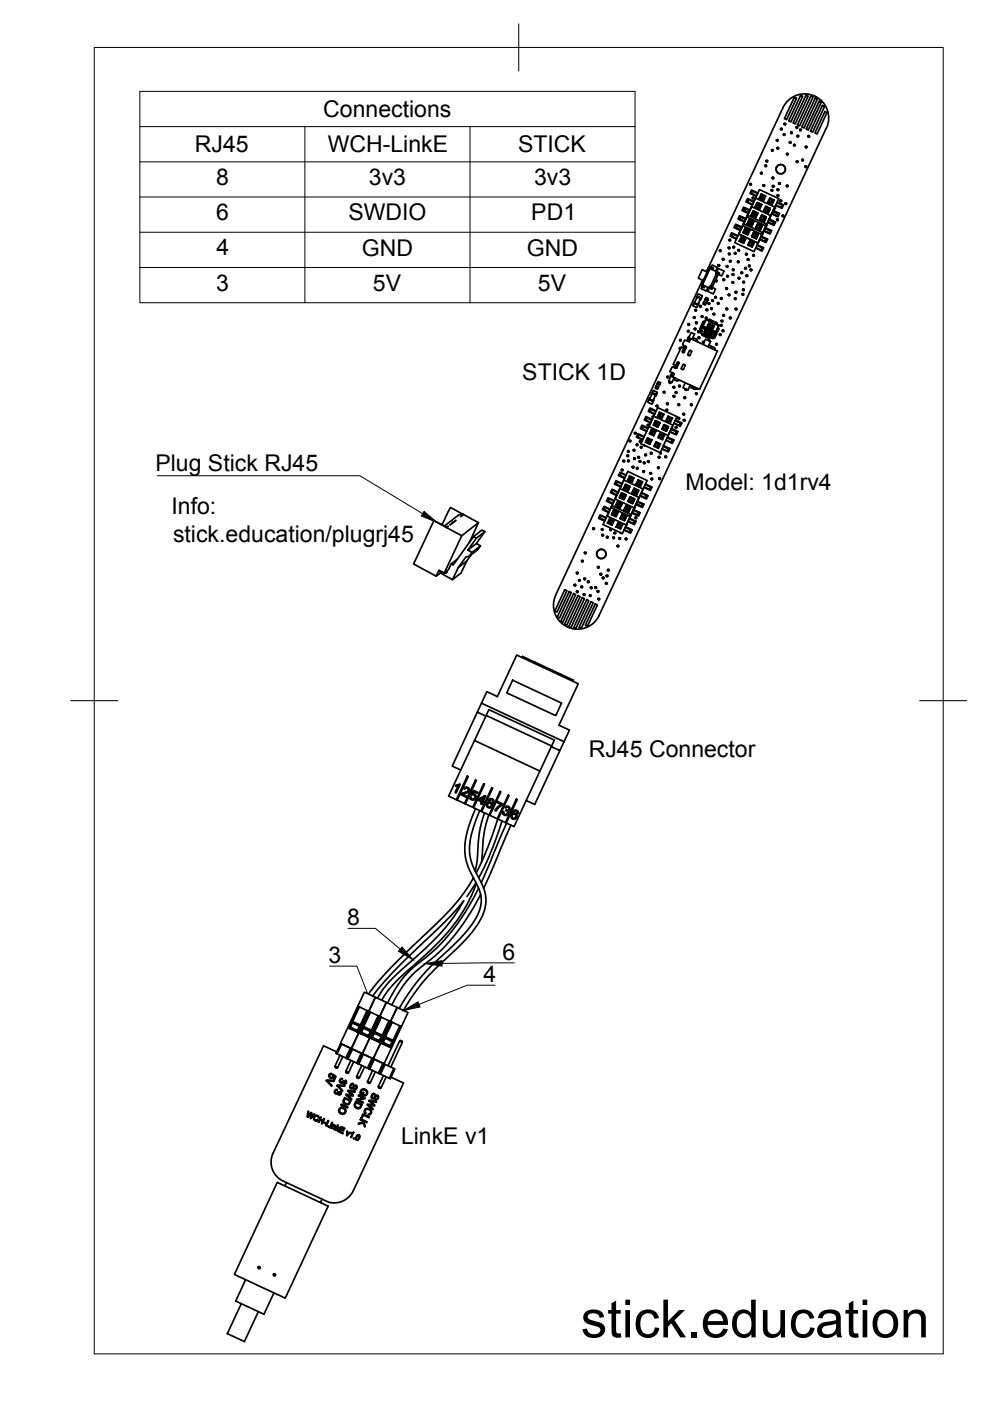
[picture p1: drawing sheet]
<svg xmlns="http://www.w3.org/2000/svg" width="210mm" height="297mm" viewBox="0 0 210 297" stroke-linecap="round" stroke-linejoin="round" font-family="sans-serif">
<defs><g id="words">
<text font-size="11.2" x="123.1" y="283.6">stick.education</text>
<g font-size="4.9">
<text x="68.5" y="24.9">Connections</text>
<text x="41.3" y="32.3">RJ45</text>
<text x="69.5" y="32.3">WCH-LinkE</text>
<text x="109.8" y="32.3">STICK</text>
<text x="45.8" y="39.2">8</text>
<text x="78.2" y="39.2">3v3</text>
<text x="113.2" y="39.2">3v3</text>
<text x="45.8" y="46.7">6</text>
<text x="73.9" y="46.7">SWDIO</text>
<text x="112.6" y="46.7">PD1</text>
<text x="45.9" y="54.2">4</text>
<text x="76.7" y="54.2">GND</text>
<text x="111.7" y="54.2">GND</text>
<text x="45.8" y="61.6">3</text>
<text x="79.1" y="61.6">5V</text>
<text x="114.1" y="61.6">5V</text>
<text x="110.7" y="80.6">STICK 1D</text>
<text x="33" y="99.8">Plug Stick RJ45</text>
<text x="145.4" y="104">Model: 1d1rv4</text>
<text x="36.4" y="109">Info:</text>
<text x="36.7" y="114.8">stick.education/plugrj45</text>
<text x="124.8" y="160.6">RJ45 Connector</text>
<text x="73.6" y="196.1">8</text>
<text x="106.6" y="203.4">6</text>
<text x="69.7" y="204.1">3</text>
<text x="102.5" y="208.2">4</text>
<text x="85" y="242.5">LinkE v1</text>
</g>
</g></defs>
<!-- layer: Visible -->
<g fill="none" stroke="#000" stroke-width=".36">
<path d="M168.4 20.6l.5 .2-2.1 4.6-.5-.2zM169.8 20.2l.4 .2-2.5 5.5-.5-.3zM170.9 20.2l.4 .2-2.7 5.9-.5-.2zM171.9 20.3l.5 .2-2.9 6.2-.4-.2zM172.9 20.8l.4 .2-2.8 6.1-.5-.2zM173.7 21.5l.4 .2-2.7 5.9-.5-.2zM174.4 22.4l.4 .2-2.5 5.4-.5-.2zM174.9 23.7l.4 .2-2.1 4.5-.4-.2zM175.2 27.1l-48.2 103.4M175.2 27.1a5.1 5.1 0 0 0-2.4-6.7 5.1 5.1 0 0 0-6.8 2.4l-15.8 34M148.9 59.4l-.1 .4M149 59.8h-.2l-.2 .4 .1 .1v.2"/>
<path d="M149 57.2l1 .5M149 57.2l-.9 1.7 1 .6M150 57.2l.1 .1M150 57.2l-.2 .4M150.2 57.2h.2l-1.3 2.9-.2-.1zM150.3 56.9l.3-.3 .7 .3-.1 .2-.6-.3-.1 .1M150.3 56.9h.2l-.1 .3 .1-.3M150.3 56.9l-1.6 3.4 .2 .1M150.4 56.9l-.2-.1-.2 .4M150.5 56.9l1.4 .7-.1 .4h.1l-.1 .3 .2 .1M150.7 56.8l-.1 .2M150.8 56.6l.2-.4 1.1 .5-.4 .8"/>
<path d="M151.8 58.3l.4 .1-1.1 2.3-.4-.2zM151.9 57.6l.2 .1-.2 .3M152 57.6l.3-.7 1.2 .6-.5 1-.6-.3M152.1 57.7l.5 .2-.2 .4-.6-.3M155.1 50l1.1 .6M155.1 49.8l.2-.2 1.1 .5M155.1 49.8v.2M156 48.2l1 .6M156 48l.2-.2 1 .5M156 48v.2M156.5 50l-1.4-.7-.3 .8 1.3 .6M156.6 49.6l4.1 1.9"/>
<path d="M156.8 46.4l1.1 .6M156.8 46.2h.1M156.8 46.2v.2M156.8 46.1l.2-.1 1.1 .5M157 51l-.3 .1M157.2 50.2l.9 .4-.4 1-1-.5zM157.2 50.2l.1 .3M157.3 50.4l-.3 .7 .6 .2 .2-.6M157.3 50.4l.5 .3M157.3 48.2l-1.3-.7-.4 .7 1.4 .7M157.5 50.6l-.3 .6M157.6 51.3l.1 .3"/>
<path d="M157.6 44.6l1.1 .6M157.6 44.4l.3-.2 1 .5M157.7 44.4v.2M158 48.4l.1 .2 .6 .3-.3 .6 .1 .2M158 48.4l1 .4-.5 1-.9-.5zM158 48.4l1 .4-.5 .9-.9-.4zM158.1 48.6l.6 .3-.3 .6-.6-.3zM158.1 50.6l-.3 .1M158.2 46.3l-1.4-.6-.3 .7 1.3 .7M158.3 46l4.1 1.9 2.7-5.8-4.1-1.9-5.2 11.2 4.1 1.9 1.8-4-4.1-1.9M158.4 48.8l-.3 .5M158.5 45.6l4.1 1.9"/>
<path d="M158.5 42.6v.2l1.1 .5M158.7 42.4l1.1 .4M158.7 42.4l-.2 .2M158.8 51.9l-.2 .1M158.9 46.6l.9 .4-.4 .9-1-.4zM158.9 46.6l.9 .4-.4 1-1-.5zM158.9 46.6l.1 .2M159 46.8l.6 .3-.3 .6-.6-.3M159 46.8l.5 .3-.2 .6 .1 .2M159 46.8l-.3 .6M159 51l.9 .5-.4 .9-.9-.4zM159 51l.1 .3"/>
<path d="M159 44.5l-1.4-.6-.3 .7 1.4 .7M159.1 51.3l.6 .2-.3 .7M159.1 51.3l-.3 .6 .6 .3M159.2 47l-.3 .5M159.3 43.8l4.1 1.9-2.7 5.8M159.4 40.8l-.1 .2 1.1 .5M159.4 52.1l.1 .3M159.4 51.4l-.2 .6M159.5 40.6l1.1 .4M159.5 40.6l-.2 .2M159.7 50l.5 .3 .3-.6-.6-.2-.2 .6M159.7 44.8l.1 .2 .6 .3-.3 .6"/>
<path d="M159.7 44.8l1 .4-.5 1-.9-.5zM159.7 44.7l1 .5-.5 .9-.9-.4zM159.8 45l.6 .3-.3 .6-.6-.3zM159.8 49.2l1 .4-.5 1-.9-.4zM159.8 49.2l1 .5-.5 .9-.9-.4zM159.8 49.2l.1 .3M159.9 42.7l-1.4-.6-.3 .7 1.3 .6M159.9 51.5h-.2M160.1 45.1l-.3 .6M160.1 45.9l.1 .2M160.2 42l4.1 1.9M160.3 50.3v.3"/>
<path d="M160.3 52.5l1 .5 .2-.2M160.3 49.6l-.3 .6M160.5 52l1 .6M160.5 48.2l.6 .3M160.5 51.9l1.4 .6-.3 .7-1.4-.6M160.5 43l.2 .2-.3 .6-.3 .1M160.6 42.9l.9 .5-.4 .9-1-.4zM160.7 47.4l.9 .4-.4 1-1-.5zM160.7 47.4l.9 .5-.4 .9-1-.4zM160.7 47.4l.1 .3M160.7 40.9l-1.4-.6-.3 .7 1.4 .6M160.7 51.5h.1"/>
<path d="M160.9 43.3l-.3 .6M161.1 50.7l1 .5 .2-.2M161.1 48.5l.1 .3M161.1 47.8l-.3 .6M161.2 42h-.2M161.3 50.2l1.1 .5-.1 .3M161.4 47.9l-.3 .6M161.4 47.9l-.6-.2-.3 .6M161.4 50.1l1.4 .6-.4 .7-1.3-.6M161.4 41.1l.9 .5-.4 .9-.9-.5zM161.4 41.1l.1 .3M161.5 43.4l-.3 .1-.2 .6-.6-.3 .3-.6 .5 .3-.2 .5 .1 .3"/>
<path d="M161.5 41.4l-.3 .6M161.5 41.4l.6 .2M161.5 45.6l1 .4-.5 1-.9-.5zM161.5 45.6l1 .4-.5 1-.9-.4zM161.5 45.6l.1 .3M161.5 52.5v.2M161.6 45.9l-.3 .5 .6 .3M161.6 45.9l.6 .3M161.8 41.5l-.3 .6M161.8 42.2l.1 .3M161.9 46.7l.1 .3M162 46l-.3 .6"/>
<path d="M162.1 41.6l-.3 .7-.6-.3M162.2 48.4l1 .5v.3l-.2 .2-1.1-.5M162.2 44.6l.6 .3M162.2 46.1l-.3 .6M162.2 44.6l-.3 .1M162.2 48.2l1.4 .7-.3 .7-1.4-.6M162.3 41.6h-.2M162.4 43.8l.9 .4-.4 1-1-.5zM162.4 43.8l.1 .2M162.5 44l-.3 .6M162.5 44l.5 .3M162.8 44.9l.1 .3"/>
<path d="M162.8 47.1l1.1 .4M162.8 44.2l-.3 .6M163 46.6l1 .5v.3l-.1 .1M163 42.8l.6 .3M163 44.3l-.2 .6M163 42.8l-.2 .1M163.1 46.4l1.3 .7-.3 .7-1.3-.6M163.2 42l1 .4-.5 .9-.9-.4zM163.2 42l.1 .2M163.3 42.2l-.3 .6M163.3 44.2l-.3 .1M163.3 42.2l.6 .3"/>
<path d="M163.6 43.1l.1 .2M163.6 45.3l1.1 .4M163.7 42.4l-.3 .6M163.9 44.8l1 .5v.2M163.9 42.5l-.3 .6M163.9 44.6l1.4 .7-.3 .7-1.4-.7M164.2 42.4l-.3 .1M164.3 43.9l.1 .2-.3 .1M164.3 43.9l-2.8 5.8-4-1.9M164.3 43.9l.1 .3h-.3M164.5 43.4l1 .5 .2-.1M164.7 43l1.1 .5"/>
<path d="M164.8 42.8l1.3 .6-.3 .8-1.4-.7M164.9 45.6l-.2 .1M164.9 45.5v.1M165.8 43.5v.2M142.2 79.7l.1 .1M142.8 77.2v.1M142.8 79.7l-.4-.2-.6 1.3 .7 .3 .5-1M142.8 79.2l-.6 .2v.5M142.8 77.3l.5 .1M143 77.9l.4 .1M143.3 77.5l.3-.6 .3-.1 .1 .2-.5 1-.3 .1-.6-.3-.6 1 1 .5-.3 .6-.3-.2 .3 .1M143.3 77.4l.2 .1"/>
<path d="M143.4 77.6l-.3-.1-.2 .4M143.4 77.3l.1 .1M143.6 76.8l.4 .1M143.8 77l-.5 .9M143.9 77.1h-.2l-.4 .7 .2 .2M144.3 73.8h-.2l.2 .2M144.4 73.8h-.4l.2 .2M144.5 73.6l.5 .2-.3 .8 .2 .2 .2-.1M144.6 73.6l-1.8 3.6M144.7 74.5l.3 .2M144.8 74.7v.1M144.9 74l.1 .1"/>
<path d="M144.9 74.4h.1M144.9 73.9l.2 .1M145 77.3l-.5 .8 .2 .3 .2-.1 .3-.8-.2-.2M145 73.3l-.2 .4 .4 .1M145.1 73.3l.4 .3M145.4 73.6l-.5 1M145.4 73.4l.1 .3-.3-.1-.3 .8M145.5 73.7l-.4 1-.2-.3M145.8 75.1l.1 .2M145.9 75.3l.2 .1M146 71.6l.6-1.1 .7 .3-.6 1.2M146.1 71.7l-.2 .2 .4 .2"/>
<path d="M146.1 72.5l-.9-.4-.4 1 .6 .4M146.1 71.4a.57 .57 0 0 0-.3 .5 .57 .57 0 0 0 .3 .5M146.4 71.8l-.3 .7M146.4 71.8l-.3-.1 .3 .2M146.4 71.8l5.7 2.7-.4 .8-3.4 7.3-5.6-2.7M146.6 74.4l-.4-.1-.4 .8M146.6 74.4l-.3 .9-.2 .1M146.8 71.9l.3 .2M146.9 71.6l.7 .3M147.2 64.4h.2M147.3 64l-.1 .3M147.4 63.9l-.5 .8 .1 .2 .8 .3 .3-.8"/>
<path d="M147.4 64.4l.2-.1 .3 .4M147.6 71.9l.3 .6M147.9 62.9l-.6 1.1M147.9 62.9l-.1 .2M147.9 62.9h.2M148 64.4l-.1 .2M148.1 64.4h-.1M148.1 63l.1 .2h.4l-.1 .3M148.1 64.3l.1 .1M148.1 62.4l.7 .3M148.2 62.4h-.2l-.3 .8M148.4 70.4l2.8 1.4"/>
<path d="M148.5 63.4v.1M148.5 63.5l-.6 1.1M148.5 63.2l-.1 .2M148.6 70.2l-.2 .2 2.7 1.3 1.3-2.7-2.7-1.2-1.2 2.4M148.6 60.2l-30.8 66M148.7 60.4l.1 .3M148.7 69.7l-.3-.1v.1l.2 .2 .1-.2M148.8 62.6l.1 .2M148.8 68.9l.2 .1-.1 .2-.2-.1M148.9 68.9l-.1 .2M148.9 60.8l-.2 .4 1.1 .5 .3-.8M148.9 62.9l-.5 .7"/>
<path d="M148.9 69.3l-.3-.1-.1 .2 .3 .1 .1-.2M148.9 68.7v-.2l.3 .1-.1 .2-.2-.1M148.9 60.4l1.4 .7 .2-.4h.1l.1-.2 .3 .1M148.9 60.4v.1l.5 .3-.1 .2-.5-.3M149 60.4l-.1 .2M149.1 69.3a.2 .2 0 0 1 .3 0 .2 .2 0 0 1-.1 .3h-.1a.2 .2 0 0 1-.2 0 .2 .2 0 0 1 .1-.3zM149.1 73l.5-1.1 1.1 .5-.6 1.1M149.1 60.1l-.2 .3M149.1 70.9l-.1 .2h-.2l.1-.4 .2 .2M149.2 69.3l-.1 .3zM149.2 68.1l.2 .1M149.2 68.1l-.1 .3"/>
<path d="M149.2 64.1l.4 .1v.2l-.4-.2zM149.3 70.9l.2 .1-.2 .3-.1-.2zM149.3 64l-.3 .5 .5 .2 .2-.5M149.3 72.6l-.1-.2-.2 .1v.2h.3M149.3 64.1l.4 .2M149.4 68.2l-.1 .3-.2-.1M149.4 70.2a.2 .2 0 0 1 .3 .1 .2 .2 0 0 1-.2 .3 .16 .16 0 0 1-.2 0 .16 .16 0 0 1 .1-.3zM149.4 69.4a.18 .18 0 0 1 .3 .1 .18 .18 0 0 1-.1 .3 .18 .18 0 0 1-.3-.2zM149.5 63.5l.2-.4 .5 .2-.3 .5M149.5 63.5v.1M149.5 63.5l.5 .2M149.5 63.5l-.3 .6"/>
<path d="M149.5 69.5h.1l-.1 .3zM149.5 63.4v.1M149.5 63.5h.1M149.6 63.3l.5 .2-.1 .2-.4-.2zM149.6 71.1l.3 .1-.2 .2h-.2zM149.6 64.2l.1 .1M149.6 67.7l-1.3 2.8M149.7 67.8l2.8 1.2h-.1M149.8 70.4l.1-.1a.2 .2 0 0 1 .1 .3 .2 .2 0 0 1-.2 .1l.1 .1-.3-.1 .3-.2zM149.8 69.6h.3l-.1 .3a.17 .17 0 0 1-.2 .1 .17 .17 0 0 1-.1-.2l.2 .1-.1-.1 .2-.2zM149.9 63.7l-.2 .6M150 71.3l.2 .1-.1 .2h-.2z"/>
<path d="M150.1 70.6h.3l.1 .1-.2-.1-.2 .1 .2 .3-.2-.1zM150.2 72.2l.2-.1 .1 .2M150.2 69.6l.3 .2h-.2l.1 .2-.2-.1-.1 .2h-.1zM150.2 67.9l.3-.2-.1 .3M150.2 67.9l.2 .1-.2-.1M150.3 61.1h.2l.1-.4 .5 .3-.1 .3-.5-.2M150.3 73.2l1.1 .5M150.3 71.4l.3 .1-.2 .3-.1-.1zM150.4 70.1l.4-.2-.2 .5zM150.5 69.2l.3 .4 .1-.3 .3 .1-.2 .4h.1l.4-.8h-.1l-.2 .3-.3-.1 .2-.4h-.5v-.2l-.2 .6v-.3l-.3 .2 .2-.6-.4 .8 .4-.3v.4l.2-.1M150.5 73.7h.2l.2 .2M150.5 70.1l.2-.1z"/>
<path d="M150.6 68.1l.2-.3v.4M150.6 68.1l.2 .1-.2-.1M150.6 70.7l.2 .1-.2 .3-.2-.1h.2zM150.7 69l.3-.1-.3 .6-.1-.3zM150.9 70.8a.21 .21 0 0 1 .2 .3 .21 .21 0 0 1-.4 0h.3l-.2-.1zM150.9 68.3l.3-.3v.4M150.9 68.3l.3 .1-.3-.1M150.9 70v.4h.1l.2-.3v.3a.2 .2 0 0 1-.3 .1 .2 .2 0 0 1-.1-.3zM151.1 61l.6 .3-.5 1-1.1-.5 .3-.7M151.3 68.4l.2-.2v.3M151.3 68.4l.2 .1-.2-.1M151.3 70.3l.2-.1 .1 .2h-.2l.2 .1-.2 .2-.2-.1z"/>
<path d="M151.3 71.4l.2 .2h-.3M151.4 73.6l.3 .6M151.5 71l.3 .2h-.4M151.5 71l-.1 .2 .1-.2M151.6 70.9l.2 .1M151.7 68.6l.2-.2v.3M151.7 68.6l.2 .1-.2-.1M151.7 70.6l.2 .2-.1 .1M151.7 70.6l-.1 .3 .1-.3M151.7 70.5l.3 .1M151.8 70.3l.3 .1-.1 .2M151.8 70.3l-.1 .2 .1-.2"/>
<path d="M152 69.9l.3 .2h-.4M152 69.9l-.1 .2 .1-.2M152.1 69.8l.2 .1M152.2 69.5l.2 .2-.1 .2M152.2 69.5l-.1 .3 .1-.3M152.5 69l-1.4 2.7M135.2 92.7l1.1 .5M135.3 92.4v.2M135.3 92.4l.2-.2 1 .5M136.1 90.9l1 .5M136.1 90.6v.2M136.1 90.6l.2-.2 1.1 .5"/>
<path d="M136.6 92.6l-1.3-.7-.4 .8 1.3 .6M136.6 94.4l.1 .2 .2-.1M136.6 94.4l.3 .1M136.9 89l1.1 .6M137 88.8l-.1 .2M137 88.8l.2-.2 1 .5M137.1 93.7l.6 .2M137.1 93.7l-.3 .1M137.3 92.8l.9 .5-.4 .9-1-.4zM137.3 92.8l.1 .3M137.4 93.1l-.3 .6M137.4 93.1l.6 .3"/>
<path d="M137.4 90.7l-1.3-.6-.3 .8 1.3 .6M137.6 93.2l-.2 .6M137.7 84.5l-.3 .6v.2M137.7 93.9l.1 .3M137.7 84.8l.1 .1M137.8 87.2l1 .6M137.8 84.5l-.1 .3M137.8 87v.2M137.8 87h.1M137.8 87l.2-.2 1 .5M137.8 84.4l-.1 .1M137.9 84.9l.2-.1 .1 .2"/>
<path d="M137.9 91.9l.6 .2M137.9 91.9l-.2 .1M138.1 91l1 .4-.5 1-.9-.4zM138.1 91l.1 .3M138.2 85.1h.1M138.2 93.3l-.2 .1-.3 .5M138.2 91.3l-.3 .6M138.2 91.3l.6 .2M138.3 83.6v-.3l-.5 1.2M138.3 88.9l-1.4-.6-.3 .7 1.3 .7M138.3 83.6h-.1M138.4 83.3l.1 .1"/>
<path d="M138.4 82.9l-.2 .8M138.4 84.9l-.1 .2M138.5 91.4l-.3 .6M138.5 84.8l-.2 .3M138.5 84.8v.1M138.5 92.1l.1 .3M138.5 83.4l.1 .2h.4M138.6 84.7v.2M138.6 88.3h-.3l.2 .2M138.6 88.3h-.3l.2 .3M138.6 84.9l-.4 .7-.8-.3M138.6 82.8l.7 .3"/>
<path d="M138.6 88.3l-2.7 5.8 4.1 1.9 3.5-7.7-4.1-1.9-1.8 4 4.1 1.9M138.6 88.3l4.1 1.9M138.6 88.3h.1M138.6 82.8l-.2 .1M138.8 91.5l-.3 .6M138.9 83.9v.1M138.9 84l-.4 .8M138.9 94.5l.6 .3M138.9 94.5l-.3 .1M139 89.2l.9 .4-.4 1-1-.5zM139 89.2l.1 .3M139 83.7l-.1 .3"/>
<path d="M139 83.7l-.1 .2M139.1 91.4l-.3 .2M139.1 81.9l.4 .2v.2l-.5-.2zM139.1 93.7l.9 .4-.4 1-1-.5zM139.1 93.7l.1 .2M139.1 81.9l.5 .2M139.1 81.9h.1M139.1 87.1l-1.3-.6-.3 .7 1.3 .6M139.1 81.8l-.2 .5 .5 .2 .2-.5M139.2 93.9l-.3 .6M139.2 93.9l.6 .3M139.3 83.1l.1 .2"/>
<path d="M139.3 81.4l.3-.5 .5 .2-.3 .5M139.3 83.3l-.4 .7M139.3 89.6l-.2 .6M139.4 81.3l-.3 .6M139.4 81.3h.1M139.4 81.3l.4 .2M139.4 81.3v.1M139.4 90.3l.1 .3M139.4 81.2l.5 .2-.1 .1-.4-.1zM139.5 94.8l.1 .3M139.6 94.1l-.3 .6M139.6 88.3l.6 .2"/>
<path d="M139.6 88.2l-.2 .1M139.7 89.7l-.6-.3-.3 .6M139.7 89.7l-.3 .6-.6-.3M139.8 81.5h.1M139.8 94.2l-.3 .6M139.8 92.7l-.3 .1M139.8 87.4l1 .4-.5 1-.9-.5zM139.8 81.6h.1M139.8 87.4l.1 .3M139.8 81.5l-.3 .6M140 91.8l.9 .5-.4 .9-1-.4zM140 91.8v.3"/>
<path d="M140 95.9l.2 .1-.1 .2-.2-.1v-.2M140 92.1l.6 .3-.2 .5-.6-.2zM140 94.1l-.2 .1M140.2 87.8l-.3 .6M140.2 88.5l.1 .3M140.4 92.9l.1 .3M140.4 95.1l1 .5 .3-.2M140.4 92.3l-.3 .5M140.5 87.9l-.6-.3-.3 .7M140.5 87.9l-.3 .6M140.6 94.6l1 .5 .1 .3M140.7 94.5l1.3 .6-.3 .7-1.4-.6"/>
<path d="M140.8 87.8l-.3 .1M140.8 90.1l.9 .4-.4 .9-1-.4zM140.8 90.1l.1 .2M140.8 90l.9 .5-.4 .9-.9-.4zM140.9 92.3l-.3 .1M141.2 91.1l.1 .3M141.2 93.3l1.1 .5 .2-.2M141.2 90.5l-.2 .5M141.4 92.8l1.1 .5v.3M141.5 90.6l-.3 .6-.6-.3 .3-.6 .6 .3M141.5 89.1l.5 .2M141.5 89.1l-.3 .1"/>
<path d="M141.5 92.7l1.4 .6-.3 .7-1.4-.6M141.6 88.2l1 .5-.5 .9-.9-.4zM141.6 88.2l.1 .3M141.8 88.5l-.3 .6M141.8 88.5l.5 .2M142 91.5l1.1 .5 .2-.2M142 89.3l.1 .3M142.1 88.6l-.3 .6M142.3 91l1 .5 .1 .3M142.3 88.7l-.3 .6M142.4 90.8l1.3 .7-.3 .7-1.4-.6M142.5 93.6h.1"/>
<path d="M142.6 88.7h-.3M142.8 80.4l.7 .4M142.9 89.7l1.1 .5 .2-.2M142.9 80.1l.4 .1M143.1 89.2l1.1 .5v.2M143.2 89l1.4 .7-.3 .7-1.4-.6M144.1 80.6l-.6 .1M145.3 81.2l-.5 1 1.1 .5 .5-1.1M145.4 82.4a.18 .18 0 0 0-.1 .2 .18 .18 0 0 0 .2 .2 .18 .18 0 0 0 .1-.3M145.4 82.5l-.1 .1 .1 .1h.1v-.2M146.2 82l1 .5 .7-.1-.6 .1zM146.7 81.8l.4 .2"/>
<path d="M92 110.4l2.7 1.4M92 110.4h.1M93.7 111.3l1.8-3.7 2.7 1.5h-.5l-.6 .2-2.9 2.3M94.7 111.8v.1M94.7 111.8l-2.7-1.4-4.3 9.2 4.8 2.6 .6-1.3 1.1 .6 3.7-7.9-3.2-1.7M94.8 111.6v.2M95.1 111.6h-.2v.2M95.5 111.2h.1M95.8 111l-.3 .2M96.2 110.7h-.2v.2l-.1-.1M96.4 110.5h.1M96.6 110.3l-.2 .2"/>
<path d="M96.6 110.3v.1M97 118.5l-1.3 1-.6 1.3-.9 .7M97.7 109.5h.1M98.1 109.3l-.4 .2M98.2 109.1l3.3 1.7-3.6 2.8M99 118.9l-1.8 1.4M99.2 116.6l.9 .5-.7 .9-.6 .1-1.6 2.2-1.3 2.6-2.5-1.4 .1-.3M99.9 117.7l-.9 1.2-1.3 2.6-1.8 1.4M100.4 113.8l.6 .3 1.8-1.4-.6-.3-1.8 1.4-4.3 6-.4-.3M101 114.1l-1.8 2.5 1.8-1.3M101.5 110.8l-2 4.2M101.9 115.7l-1.8 1.4"/>
<path d="M102.8 112.7l-1.8 2.6 .9 .4-.7 .9-1.8 1.4M127.2 109.8l1.1 .5M127.2 109.5v.3M127.2 109.5l.2-.1 1.1 .5M128 108l1.1 .5M128 107.8l.3-.2 1 .5M128.1 107.8v.2M128.5 109.8l-1.3-.6-.3 .7 1.3 .6M129.1 110.8l.5 .3M129.1 105.8l1.1 .4M129.1 110.8l-.3 .1M129.1 105.8l-.2 .1v.3l1.1 .5"/>
<path d="M129.2 110l1 .4-.4 1-1-.5zM129.2 110l.1 .2M129.3 110.2l-.2 .6M129.3 110.2l.6 .3M129.4 108l-1.3-.7-.4 .8 1.3 .6M129.6 107.6l4 1.9M129.6 110.4l-.3 .6M129.6 111.1l.2 .3M129.7 104.4l1.1 .5M129.7 107.2l4.1 1.9M129.8 104.2l-.1 .2M129.9 110.5l-.3 .6"/>
<path d="M129.9 104l1.1 .4M129.9 104l-.2 .2M130.1 108.2l.9 .4-.4 .9-1-.4zM130.1 108.2l.1 .2M130.1 108.1l.9 .5-.4 .9-.9-.4zM130.2 108.4l-.3 .6 .6 .3M130.2 108.4l.6 .3M130.2 110.4l-.3 .1M130.2 106.1l-1.3-.6-.3 .8 1.3 .6M130.5 108.5l-.3 .6M130.5 109.2l.1 .3M130.6 102.6l1 .5"/>
<path d="M130.6 102.3l.2-.2 1.1 .5M130.6 102.4v.2M130.8 108.7l-.3 .6M130.8 107.2l.5 .3M130.9 111.6l-.3 .1M130.9 106.3l1 .5-.5 .9-.9-.4zM130.9 106.3l.1 .3M131 106.6l-.2 .6M131 106.6l.6 .3M131.1 104.3l-1.3-.6-.4 .7 1.3 .7M131.1 110.8l.9 .4-.4 1-1-.5zM131.1 110.8l.1 .2"/>
<path d="M131.2 111l.6 .3-.3 .6-.6-.2zM131.3 106.7l-.3 .6M131.3 107.5l.1 .2M131.4 100.7l1.1 .6M131.4 103.6l4.1 1.9-2.7 5.8-4.1-1.9M131.4 100.5h.1M131.4 100.5v.2M131.5 100.5l.2-.2 1 .5M131.5 111.9l.1 .3M131.6 111.2l-.3 .6M131.6 106.9l-.3 .6M131.8 113l-.3-.1 .1 .2 .2-.1"/>
<path d="M131.8 104.5l.9 .5-.4 .9-1-.4zM131.8 104.5l.1 .3M131.8 104.5l.9 .5-.4 .9-.9-.4zM131.9 104.8l.6 .3-.3 .5M131.9 104.8l-.3 .6 .6 .2M131.9 102.5l-1.3-.6-.3 .7 1.3 .6M131.9 109l1 .4-.5 1-.9-.5zM131.9 109l.9 .4-.4 1-.9-.5zM131.9 109l.1 .3M132 111.2l-.3 .1M132.2 104.9l-.3 .6M132.2 105.6l.1 .3"/>
<path d="M132.3 101.8l4.1 1.9-4.4 9.4-4.1-1.9 5.2-11.2 4.1 1.9-2.7 5.8-4.1-1.9M132.3 110.1l.1 .3M132.4 112.3l1 .5 .2-.2M132.4 109.4l-.3 .6M132.6 111.8l1 .5v.2M132.6 109.5l-.3 .6-.6-.3 .3-.6 .6 .3M132.6 111.7l1.4 .6-.3 .8-1.4-.7M132.6 102.7l1 .4-.5 1-.9-.5zM132.6 102.7l1 .5-.5 .9-.9-.4zM132.6 102.7l.1 .3M132.7 103l-.2 .6 .5 .2 .3-.5 .3-.1M132.7 103l.6 .3-.2 .5v.3"/>
<path d="M132.7 103l-.2 .5-.3 .1M132.8 100.7l-1.4-.6-.3 .7 1.3 .6M132.8 107.2l.9 .4-.4 .9-1-.4zM132.8 107.2l.9 .4-.4 1-1-.5zM132.8 107.2v.3M132.8 107.5l.6 .2-.2 .6-.6-.3zM133 103.1l-.2 .6M133.2 108.3l.1 .2M133.2 110.5l1.1 .4M133.2 107.6l-.2 .6M133.3 101.7l-.2 .1M133.4 110l1.1 .5-.1 .2"/>
<path d="M133.5 109.9l1.4 .6-.4 .7-1.4-.6M133.5 100.9l.9 .4-.4 1-.9-.5zM133.5 100.9l.1 .2M133.6 101.1l-.3 .7 .6 .2M133.6 101.1l.6 .3M133.6 105.4l1 .4-.5 .9-.9-.4zM133.6 105.4l.9 .4-.4 1-.9-.5zM133.6 105.4l.1 .2M133.6 109.5h.1M133.7 105.6l.6 .3-.3 .6-.6-.3zM133.9 101.3l-.3 .6M133.9 102l.1 .3"/>
<path d="M134 106.5l.1 .2M134 108.7l1.1 .4M134.1 105.8l-.3 .6M134.2 101.4l-.3 .6M134.3 108.2l1 .5v.2M134.3 104.4l-.3 .1M134.3 108.1l1.4 .6-.3 .7-1.4-.6M134.4 101.3l-.2 .1M134.5 110.7l-.2 .2M134.5 103.5l.9 .5-.4 .9-1-.4zM134.5 103.5l.1 .3M134.6 103.8l.5 .3-.2 .6-.6-.3z"/>
<path d="M134.9 104.7l.1 .2M134.9 106.8l1 .5 .2-.1M134.9 104l-.2 .6M135.1 106.4l1 .5M135.1 102.6l-.2 .1M135.2 106.2l1.3 .7-.3 .7-1.4-.6M135.3 108.9l-.2 .2M135.3 101.7l.9 .5-.4 .9-.9-.4zM135.3 101.7l.1 .3M135.4 102l-.3 .6 .6 .3M135.4 104l-.3 .1M135.4 102l.6 .3"/>
<path d="M135.7 102.8l.1 .3M135.7 105l1.1 .5 .2-.2M135.8 102.2l-.3 .6M136 104.5l1 .6M136 102.3l-.3 .6M136 104.4l1.4 .7-.3 .7-1.4-.6M136.1 106.9v.2M136.2 102.2l-.2 .1M136.6 103.2l1 .5 .2-.4M136.8 102.8l1 .5M136.8 102.6l1.4 .7-.3 .7-1.4-.7M137 105.1v.3"/>
<path d="M93.2 121.1l.1 .1M93.4 121.5l-.9 .7M93.4 121.1l-.1 .1 .6 .2M93.9 121.3l.4 .2M94.3 121.4v.1h.2M94.6 121.4l-.1 .1 .3-.3-.4 .2M94.7 121.1l.1 .1M109.6 138.9l13 6.1-4.1 8.8 2.2 1-1.1 2.5-17.5-8.2 1.1-2.5 2.3 1.1zM110.7 139.4l.1-.2 2.7 1.2M117.8 126.2a5.1 5.1 0 0 0 2.5 6.7 5.1 5.1 0 0 0 6.8-2.4M119.7 125l.5 .3-2.1 4.5-.5-.2zM120.7 125.4l.4 .2-2.5 5.4-.4-.2z"/>
<path d="M121.6 125.8l.5 .3-2.8 5.9-.4-.3zM122.5 126.3l.5 .2-2.9 6.2-.4-.3zM123.5 126.7l.4 .2-2.8 6.2-.5-.2zM124.4 127.1l.4 .2-2.7 6-.5-.3zM125.3 127.6l.5 .2-2.6 5.4-.4-.2zM126.2 128l.5 .3-2.2 4.5-.4-.2zM100.6 157l13.9 6.5M101.2 151l-5.3 11.4 1.8 .9M102.1 149.1l-.9 1.9 1.8 .8M103 151.8l.7-1.3 13.8 6.4-.6 1.4 1.8 .8 .9-1.8M103 151.8l-7.9 17 1.7 .8M103.1 151.7l13.8 6.5"/>
<path d="M108.7 144.2l10.4 4.9-1.3 2.6-10.4-4.8zM113.4 140.7l.1-.3 5.4 2.6-.1 .2M116.9 158.3l-5.3 11.4M118.7 159.1l-5.3 11.5-1.8-.9M118.9 143l2.7 1.2-.1 .2M96.7 166.4l.9-.1-.9 1.8-.2-.1 .6-1.4-.5 .1zM96.9 169.6l1.6 .8M98.4 167.1a.65 .65 0 0 1 1.1 .1 .65 .65 0 0 1-.6 1l-.8 .2 .9 .4-.1 .2-1.2-.5 .4-.4a1.24 1.24 0 0 0 1.2-.6 .4 .4 0 0 0-.3-.4 .4 .4 0 0 0-.4 .2zM98.7 170.4l1.5 .8M99.1 164.6h.2l-2.4 5h-.1zM100.4 171.2l1.6 .8M100.4 167.6l.9 .4-.1 .2-.7-.3-.3 .4a.66 .66 0 0 1 .7 .7 .66 .66 0 0 1-.8 .6 .66 .66 0 0 1-.5-.8l.3 .1a.44 .44 0 0 0 .4 .5 .44 .44 0 0 0 .4-.5 .44 .44 0 0 0-.5-.4l-.4-.1z"/>
<path d="M100.8 171.4l-1.4 3.7-.5 1.8-.3 2.1v1.6l.1 1.2 .5 1.8 2.1 4.2a7.3 7.3 0 0 1-1.2 8.1l-2.4 3-6.2 5.9-1.9 2-2.2 2.7-2.8 4.3M100.8 165.4l.2 .1-2.3 4.9h-.2zM101.4 169.4l1.4-.7h.2l-.6 1.2 .3 .1-.1 .2-.3-.1-.1 .4-.3-.1 .2-.4-.8-.3zM101.6 169.6l1-.6-.4 .8zM101.7 171.9l-1.8 5.1-.3 1.9-.1 1.6 .2 1.1 .4 1.7 2.3 4.7a8.3 8.3 0 0 1-1.4 8.3l-2.9 3.6-7.6 7.3-2.9 3.7-2 3.3M102.1 172.1l1.6 .7M102.6 166.2l.1 .1-2.3 4.9h-.2zM102.7 172.3l-.7 2.3-.4 2.3-.4 5.5-.4 2.3M103.6 172.8l-1 4-.5 6M103.7 169.5a.55 .55 0 0 1 .9 0 .55 .55 0 0 1-.4 .8 .59 .59 0 0 1-.2 .9 .59 .59 0 0 1-.8-.4 .59 .59 0 0 1 .5-.7l-.1-.3zM103.9 172.9l1.5 .7M104.3 167l.2 .1-2.4 5-.1-.1z"/>
<path d="M105.5 169.9l1.2 .6-.9 .7-.6 .8-.3-.2 .3-.4 1.1-.8-.9-.5zM105.5 173.6l-2 5.9-2.5 5.6M105.6 173.7l1.6 .7M106 167.8l.2 .1-2.3 5-.2-.1zM106.4 174.1l-2.1 6.1-1.7 3.7-1.1 2.2M107 171.2a.57 .57 0 0 1 1-.2 .57 .57 0 0 1-.3 .9 .63 .63 0 0 1-.5 1 .63 .63 0 0 1-.6-.9l.2 .1a.4 .4 0 0 0 .3 .6 .4 .4 0 0 0 .5-.3 .4 .4 0 0 0-.4-.5l.1-.2a.35 .35 0 0 0 .6-.1 .35 .35 0 0 0-.2-.5 .35 .35 0 0 0-.5 .2zM107.4 174.5l-5.4 12.6M107.8 168.6l.1 .1-2.3 5-.2-.1zM108.3 174.9l-5.7 13.4M108.7 172a.63 .63 0 0 1 .8-.2 .63 .63 0 0 1 .4 .7l-.2-.1v-.2a.38 .38 0 0 0-.4-.3 .38 .38 0 0 0-.4 .3l-.2 .3 .4-.1a.66 .66 0 0 1 .4 .9 .66 .66 0 0 1-.9 .3 .66 .66 0 0 1-.2-.9zM109.5 169.4l.2 .1-2.4 5-.1-.1zM111.6 169.7l-2.6 5.5-1.7-.7"/>
<path d="M98.3 191.1a45.8 45.8 0 0 1-11.3 12.9l-4.6 4.3-1.4 1.7-1 1.7M98.3 191l-3.7 4.2-11.3 11-2.7 2.9-1.6 2.1M100.3 186.3l.1-.2a49.2 49.2 0 0 1-10.5 12.2l-7.1 6.9-3.1 3.5-1.6 2.1M100.9 187.1l-1.9 3M101 187.3l-.1 .3a37.2 37.2 0 0 1-11.3 15.4l-1.1 1a33.1 33.1 0 0 0-6.9 7l-.7 1.1M101.5 188.3l-.9 1.8a41.1 41.1 0 0 1-13 15.1l-2.5 2.6-1.1 1.6-1.8 3.2M101.9 189.7l-2.3 4.1a40 40 0 0 1-11.3 12l-1.5 1.5-1.3 1.7-2.4 4.1M73.7 217.9l2.4 1.1M74.3 217.8l-.2 .3M74.4 217.8l-.2 .3M74.7 216.9l1.5 .7-.4 .9-1.5-.7zM74.8 218l-.2 .3"/>
<path d="M74.8 216.6l-.1 .3M74.9 216.6l-.1 .3M75.3 216.8l-.1 .3M75.4 218.3l-.2 .3M75.7 218.4l-.1 .3M75.8 218.5l-.2 .3M75.9 213.3l.3 .2M75.9 217.1l-.1 .3M76.1 219l6.9 3.2M76.1 213.5l-2.1 4.5M76.2 213.5l2 .9 1.4-3-2.3-1-5.1 10.8 2.3 1.1 3.7-7.9M76.2 213.5l-1.4 3.1 1.6 .7 1.4-3"/>
<path d="M76.2 217.3l-.1 .2M76.3 217.3l-.1 .3M76.6 218.9l-.1 .3M76.7 218.9l-.1 .3M77 218l1.5 .7-.4 .9-1.5-.7zM77.1 219.1l-.2 .3M77.2 217.7l-.2 .3M77.3 217.7l-.2 .3M77.6 217.9l-.1 .3M77.7 219.4l-.2 .2M77.9 214.3l-2.1 4.5M78 219.5l-.1 .3"/>
<path d="M78.1 219.6l-.1 .2M78.2 214.4l.3 .2M78.2 218.2l-.1 .3M78.4 214.6l-2.1 4.5M78.5 214.6l2 .9 1.4-3-2.3-1.1-5.1 10.9 2.3 1.1 3.7-7.9 .3 .2M78.5 214.6l-1.4 3.1 1.6 .7 1.5-3M78.6 218.4l-.2 .2M78.7 218.4l-.2 .3M78.9 219.9l-.1 .3M79 220l-.1 .3M79.4 219.1l1.4 .6-.4 .9-1.5-.7zM79.5 218.8l-.1 .3"/>
<path d="M79.6 218.8l-.2 .3M79.9 219l-.1 .3M80.3 215.4l-2.1 4.5M80.5 219.3l-.1 .2M80.7 215.6l-2.1 4.5M80.8 215.6l-.9 2.1M80.8 215.7l2 .9 1.4-3-2.3-1.1-5.1 10.9 2.3 1.1 3.7-7.9 .3 .1M80.8 215.7l-1.4 3 1.6 .8 1.5-3.1M80.9 219.4l-.1 .3M81 219.5l-.2 .2M81.8 219.8l-.1 .3M81.9 219.9l-.2 .3"/>
<path d="M82.6 216.5l-2.1 4.5M83 216.7l-2.1 4.5M83.1 216.7l-.6 1.4M83.1 216.7l2 1 1.4-3-2.3-1.1-5.1 10.9 2.3 1 3.7-7.8M83.1 216.7l-1.4 3.1 1.6 .8 1.5-3.1M84.9 217.6l-2.1 4.5M65.3 235.6l.2 .1-.2 1 .7-.8 .1 .1-.2 1 .7-.8h.1l-.8 1-.1-.1 .2-1.1-.7 .9-.2-.1zM66.7 236.7a.54 .54 0 0 1 .6-.2 .54 .54 0 0 1 .3 .5l-.4-.4a.45 .45 0 0 0-.6 .4 .45 .45 0 0 0 .7 .4l.1 .1a.56 .56 0 0 1-.8 0 .56 .56 0 0 1 .1-.8zM68 236.8l.1 .1-.2 .4 .6 .3 .2-.5 .1 .1-.5 1.1-.1-.1 .2-.5-.6-.2-.2 .5-.1-.1zM68.7 237.9l.4 .2-.1 .1-.4-.2zM69.3 229l1.6 .1-.1 .2-1.4-.2 1 1-.1 .2-1.1-1.1zM69.6 237.6h.1l-.4 1 .5 .2-.1 .2-.7-.4z"/>
<path d="M69.8 227.8l.5-.2-.1 .2a.33 .33 0 0 0-.3 .4 .33 .33 0 0 0 .5 .2 .33 .33 0 0 0 .1-.5l.1-.1 .6 .4-.3 .7-.1-.1 .2-.5-.3-.2a.51 .51 0 0 1-.7 .5 .51 .51 0 0 1-.2-.8zM70.3 238.2l.1 .1-.4 .8-.1-.1zM70.4 237.9l.1 .3-.2-.1zM70.6 238.4l.1 .2 .1-.1a.28 .28 0 0 1 .3 .2 .28 .28 0 0 1 0 .3l-.2 .5-.2-.1 .3-.6-.3-.2-.3 .7-.2-.1zM71 226.1v.2l.4 .2 .2-.2M71 231.1l.5-.1-.1 .2a.3 .3 0 0 0-.3 .3 .3 .3 0 0 0 .3 .3 .3 .3 0 0 0 .3-.3l.1 .2a.25 .25 0 0 0 .2 .3 .25 .25 0 0 0 .3-.2 .25 .25 0 0 0-.2-.3l.1-.2a.42 .42 0 0 1 .1 .7 .42 .42 0 0 1-.7-.2l-.1 .1a.47 .47 0 0 1-.6-.2 .47 .47 0 0 1 .1-.6zM71.4 223l-2.8-1.3-10.7 22.8a4.4 4.4 0 0 0 2.1 5.9l9.7 4.5a4.5 4.5 0 0 0 5.2-2.5l10.7-22.8-2.7-1.2M71.5 230l1.7 .1-.1 .2-1.5-.1 1.1 1-.1 .2-1.1-1.2zM71.6 238.5l.1 .1-.3 .6 .5-.2 .2 .1-.5 .1 .1 .7-.1-.1-.1-.5-.3 .4-.1-.1zM72.1 228.8l.5-.1v.2l-.2-.1a.31 .31 0 0 0-.3 .4 .31 .31 0 0 0 .4 .2 .31 .31 0 0 0 .2-.3l.1 .3a.25 .25 0 0 0 .3 .3 .25 .25 0 0 0 .2-.3 .25 .25 0 0 0-.1-.2l.1-.2a.42 .42 0 0 1 .1 .7 .42 .42 0 0 1-.7-.2 .45 .45 0 0 1-.6 0 .45 .45 0 0 1 0-.7zM72.1 223.7l-1.1 2.4M72.1 235.1a.57 .57 0 0 1 1 .1 .57 .57 0 0 1-.5 .8 .58 .58 0 0 1-.5-.3 .58 .58 0 0 1 0-.6z"/>
<path d="M72.3 238.9l.8 .3v.2l-.7-.3-.1 .3 .6 .3-.1 .1-.6-.3-.1 .4 .6 .3v.1l-.9-.3zM72.4 234.1l1.4 .6-.1 .2-1.4-.6zM72.4 221.4l-.9 2M72.7 224l-1.1 2.3-.6-.2M73.1 232.7l1.3 .6-.2 .5a.75 .75 0 0 1-1 .3 .75 .75 0 0 1-.4-.9zM73.1 221.6v.1M73.1 232.9l1.1 .5-.2 .3a.57 .57 0 0 1-.7 .3 .57 .57 0 0 1-.3-.8zM73.3 227.1v.3l.4 .2 .2-.2M73.5 224.4l2.3 1.1M73.6 239.8h.1l-.1 .8 .5-.5h.2l-.7 .7zM73.6 224.2l.9-1.9 .2 .1 2.1 1-.9 1.9M73.6 224.2l.9-1.9-2.3-1-1 2 2.3 1.1"/>
<path d="M73.6 224.2l-.1 .2M73.7 221.9h.1M73.8 231.1l1.5 .3-.1 .2-1.3-.3 1.1 .9-.1 .2-1.3-.2 1 .8-.1 .2-1.2-1 .1-.2 1.3 .2-1-.9zM74.3 222.2l-1 2.1M74.4 229.9l.4-.2 .2 .1-.1 .2a.36 .36 0 0 0-.6 .2 .36 .36 0 0 0 .4 .4l.2-.2a.46 .46 0 0 1 .7-.2 .46 .46 0 0 1-.1 .7l-.5 .2 .4-.3a.28 .28 0 0 0 0-.5 .28 .28 0 0 0-.4 .3 .49 .49 0 0 1-.8 .1 .49 .49 0 0 1 .2-.8zM74.4 224.8l-1.1 2.3M74.7 222.4l-.9 2.1M75 225.1l-1.1 2.3-.6-.3M75.4 222.7h.1M75.4 233.5l1.4 .7-.2 .4a.75 .75 0 0 1-1 .4 .75 .75 0 0 1-.4-1zM75.5 233.8l1.1 .5-.2 .3a.58 .58 0 0 1-.7 .2 .58 .58 0 0 1-.3-.7zM75.6 228.2v.3l.4 .2 .2-.2"/>
<path d="M75.8 225.5l2.3 1.1M75.9 225.3l.9-1.9 .2 .1 2.1 1-.9 1.9M75.9 225.3l-.1 .2M76 223h.1M76.1 232.1l1.3 .7-.1 .2-1.4 .2 1.1 .5-.1 .2-1.3-.7 .1-.2 1.4-.2-1.1-.5zM76.5 237.2l1.3 .7-.1 .1-.6-.3 .3 1-.1 .3-.3-.9-1.1 .2 .2-.2 .9-.2-.1-.3-.5-.2zM76.5 231.1a.76 .76 0 0 1 1.3 .1 .76 .76 0 0 1-.6 1.1v-.2a.57 .57 0 0 0 .5-.6 .57 .57 0 0 0-.7-.5 .57 .57 0 0 0-.5 .7l.3 .3 .2-.4h.2l-.3 .6-.5-.2zM76.6 223.3l-1 2.1M76.7 225.9l-1.1 2.3M77 236.2l1.3 .6-.1 .2-1.2-.6-.3 .7-.1-.1zM77 223.5l-.9 2.1M77.3 226.2l-1.1 2.3-.6-.3"/>
<path d="M77.4 235.2a.75 .75 0 0 1 1.3 .1 .75 .75 0 0 1-.6 1.1l.1-.2a.53 .53 0 0 0 .3-.7 .53 .53 0 0 0-.7-.3 .53 .53 0 0 0-.3 .7l.1 .1-.1 .2a.67 .67 0 0 1-.1-1zM77.7 223.8h.1M77.9 229.3v.2l.4 .2 .2-.1M78.1 226.6l2.4 1M78.2 226.4l.9-1.9 .3 .1 2 1-.9 1.9M78.2 226.4l-.1 .2M78.3 224.1h.1M78.3 233.2l1.5 .3v.2l-1.3-.3 1 .9-.1 .2-1.3-.2 1 .8-.1 .2-1.1-1v-.2l1.4 .2-1.1-.9zM78.9 232l.5-.2 .1 .1-.1 .2a.37 .37 0 0 0-.5 .2 .37 .37 0 0 0 .3 .4 .62 .62 0 0 1 .9-.4l.2 .3-.2 .4-.2 .2h-.4l.5-.3a.28 .28 0 0 0 0-.5 .29 .29 0 0 0-.5 .3 .49 .49 0 0 1-.7 .1 .49 .49 0 0 1 .1-.8zM78.9 224.4l-1 2.1M79 227l-1.1 2.3M79.4 224.6l-1 2.1"/>
<path d="M79.4 220.2l-.2 .2M79.6 227.2l-1.1 2.4-.6-.3M80 220.4l-.2 .3M80 224.9h.1M80.2 230.3v.3l.4 .2 .2-.2M80.3 220.6l-.1 .3M80.4 220.6l-.1 .3M80.5 227.5l.9-1.9 2.3 1-.9 2.1-2.3-1.1M80.5 227.5v.1M80.6 225.1v.1M81.2 225.5l-1 2M81.2 221l-.1 .3"/>
<path d="M81.3 228l-1.1 2.3M81.3 221.1l-.1 .2M81.6 225.7l-.9 2M81.7 220.1l1.4 .7-.4 .9-1.5-.7zM81.7 221.2l-.1 .3M81.9 228.3l-1.1 2.3-.6-.3M82.2 220.1l-.1 .2M82.3 221.5l-.2 .3M82.6 221.7l-.1 .3M82.7 221.7l-.1 .3M82.8 220.3l-.1 .3M83.2 220.5l-.1 .3"/>
<path d="M83.3 220.5l-.2 .3M83.5 226.5l-1 2.1M84.7 220.8l.6 .2-2.4 5.2M84.7 220.8l.2-.2 .4 .2v.2M84.7 220.8l-2.4 5.2M58.8 250.7l10.8 5-9.1 19.5-10.8-5zM60.7 250.7l-.3 .7M68.3 254.2l-.4 .8M74.5 240.2l.5-.1-.5 1.1-.1-.1 .4-.8h-.4zM75 241.2l.1 .1v.2l-.2-.1zM75.6 240.8a.41 .41 0 0 1 .7-.1 .41 .41 0 0 1-.1 .6l-.3 .4a.44 .44 0 0 1-.5-.2 .44 .44 0 0 1 .1-.6zM75.8 240.8l.1-.1a.49 .49 0 0 1 .3 .5 .49 .49 0 0 1-.4 .4 .34 .34 0 0 1-.3-.3 .34 .34 0 0 1 .2-.3z"/>
<path d="M51.2 276.4l-3 6.4 .3 .1 3.3 1.5 3-6.3M52.1 271.3l-2.1 4.6 3.9 1.8 2.1 .9 2.1-4.5"/>
<circle cx="159.1" cy="39.1" r=".14"/>
<circle cx="159.1" cy="39.1" r=".18"/>
<circle cx="161.4" cy="36.7" r=".14"/>
<circle cx="161.4" cy="36.7" r=".18"/>
<circle cx="162" cy="39.3" r=".14"/>
<circle cx="162" cy="39.3" r=".18"/>
<circle cx="162.4" cy="35.2" r=".14"/>
<circle cx="162.4" cy="35.2" r=".18"/>
<circle cx="162.6" cy="34.2" r=".14"/>
<circle cx="162.6" cy="34.2" r=".18"/>
<circle cx="163.8" cy="31.9" r=".14"/>
<circle cx="163.8" cy="31.9" r=".18"/>
<circle cx="163.9" cy="37.7" r=".14"/>
<circle cx="163.9" cy="37.7" r=".18"/>
<circle cx="163.9" cy="39.5" r=".14"/>
<circle cx="163.9" cy="39.5" r=".18"/>
<circle cx="164.8" cy="29.8" r=".14"/>
<circle cx="164.8" cy="29.8" r=".18"/>
<circle cx="164.9" cy="31.4" r=".14"/>
<circle cx="164.9" cy="31.4" r=".18"/>
<circle cx="165.3" cy="38.9" r=".14"/>
<circle cx="165.3" cy="38.9" r=".18"/>
<circle cx="165.5" cy="35.9" r="1.01"/>
<circle cx="165.5" cy="35.9" r=".96"/>
<circle cx="165.7" cy="27.4" r=".14"/>
<circle cx="165.7" cy="27.4" r=".18"/>
<circle cx="166.3" cy="28.5" r=".14"/>
<circle cx="166.3" cy="28.5" r=".18"/>
<circle cx="166.4" cy="26.3" r=".14"/>
<circle cx="166.4" cy="26.3" r=".18"/>
<circle cx="166.9" cy="39.4" r=".14"/>
<circle cx="166.9" cy="39.4" r=".18"/>
<circle cx="166.9" cy="32.7" r=".14"/>
<circle cx="166.9" cy="32.7" r=".18"/>
<circle cx="167.5" cy="30.2" r=".14"/>
<circle cx="167.5" cy="30.2" r=".18"/>
<circle cx="167.8" cy="28.1" r=".14"/>
<circle cx="167.8" cy="28.1" r=".18"/>
<circle cx="168.4" cy="30.8" r=".14"/>
<circle cx="168.4" cy="30.8" r=".18"/>
<circle cx="169" cy="27" r=".14"/>
<circle cx="169" cy="27" r=".18"/>
<circle cx="169" cy="34.3" r=".14"/>
<circle cx="169" cy="34.3" r=".18"/>
<circle cx="169.2" cy="28.9" r=".14"/>
<circle cx="169.2" cy="28.9" r=".18"/>
<circle cx="169.7" cy="27.6" r=".14"/>
<circle cx="169.7" cy="27.6" r=".18"/>
<circle cx="170.2" cy="33.9" r=".14"/>
<circle cx="170.2" cy="33.9" r=".18"/>
<circle cx="170.9" cy="35.3" r=".14"/>
<circle cx="170.9" cy="35.3" r=".18"/>
<circle cx="170.9" cy="31.2" r=".14"/>
<circle cx="170.9" cy="31.2" r=".18"/>
<circle cx="171.5" cy="28.9" r=".14"/>
<circle cx="171.5" cy="28.9" r=".18"/>
<circle cx="151.9" cy="59.5" r=".14"/>
<circle cx="151.9" cy="59.5" r=".18"/>
<circle cx="152.4" cy="56.3" r=".14"/>
<circle cx="152.4" cy="56.3" r=".18"/>
<circle cx="152.7" cy="53.1" r=".14"/>
<circle cx="152.7" cy="53.1" r=".18"/>
<circle cx="153.3" cy="55" r=".14"/>
<circle cx="153.3" cy="55" r=".18"/>
<circle cx="153.5" cy="59.3" r=".14"/>
<circle cx="153.5" cy="59.3" r=".18"/>
<circle cx="154.2" cy="56.5" r=".14"/>
<circle cx="154.2" cy="56.5" r=".18"/>
<circle cx="154.3" cy="58.6" r=".14"/>
<circle cx="154.3" cy="58.6" r=".18"/>
<circle cx="154.6" cy="52.6" r=".14"/>
<circle cx="154.6" cy="52.6" r=".18"/>
<circle cx="154.6" cy="53.8" r=".14"/>
<circle cx="154.6" cy="53.8" r=".18"/>
<circle cx="154.7" cy="50.9" r=".14"/>
<circle cx="154.7" cy="50.9" r=".18"/>
<circle cx="154.8" cy="55.4" r=".14"/>
<circle cx="154.8" cy="55.4" r=".18"/>
<circle cx="155.4" cy="59.9" r=".14"/>
<circle cx="155.4" cy="59.9" r=".18"/>
<circle cx="155.4" cy="58.2" r=".14"/>
<circle cx="155.4" cy="58.2" r=".18"/>
<circle cx="155.5" cy="57.2" r=".14"/>
<circle cx="155.5" cy="57.2" r=".18"/>
<circle cx="155.6" cy="52.4" r=".14"/>
<circle cx="155.6" cy="52.4" r=".18"/>
<circle cx="155.9" cy="53.7" r=".14"/>
<circle cx="155.9" cy="53.7" r=".18"/>
<circle cx="156.5" cy="55.5" r=".14"/>
<circle cx="156.5" cy="55.5" r=".18"/>
<circle cx="156.6" cy="53.1" r=".14"/>
<circle cx="156.6" cy="53.1" r=".18"/>
<circle cx="156.7" cy="59" r=".14"/>
<circle cx="156.7" cy="59" r=".18"/>
<circle cx="157.3" cy="57.8" r=".14"/>
<circle cx="157.3" cy="57.8" r=".18"/>
<circle cx="157.7" cy="59.8" r=".14"/>
<circle cx="157.7" cy="59.8" r=".18"/>
<circle cx="158.1" cy="56.9" r=".14"/>
<circle cx="158.1" cy="56.9" r=".18"/>
<circle cx="158.3" cy="53.9" r=".14"/>
<circle cx="158.3" cy="53.9" r=".18"/>
<circle cx="158.4" cy="58.5" r=".14"/>
<circle cx="158.4" cy="58.5" r=".18"/>
<circle cx="158.6" cy="55" r=".14"/>
<circle cx="158.6" cy="55" r=".18"/>
<circle cx="158.9" cy="56.4" r=".14"/>
<circle cx="158.9" cy="56.4" r=".18"/>
<circle cx="159.2" cy="57.2" r=".14"/>
<circle cx="159.2" cy="57.2" r=".18"/>
<circle cx="159.7" cy="42" r=".14"/>
<circle cx="159.7" cy="42" r=".18"/>
<circle cx="159.8" cy="54.1" r=".14"/>
<circle cx="159.8" cy="54.1" r=".18"/>
<circle cx="163.7" cy="40.4" r=".14"/>
<circle cx="163.7" cy="40.4" r=".18"/>
<circle cx="164.8" cy="46.6" r=".14"/>
<circle cx="164.8" cy="46.6" r=".18"/>
<circle cx="164.9" cy="40.2" r=".14"/>
<circle cx="164.9" cy="40.2" r=".18"/>
<circle cx="165" cy="41.5" r=".14"/>
<circle cx="165" cy="41.5" r=".18"/>
<circle cx="165.6" cy="42.6" r=".14"/>
<circle cx="165.6" cy="42.6" r=".18"/>
<circle cx="166" cy="45.8" r=".14"/>
<circle cx="166" cy="45.8" r=".18"/>
<circle cx="166.6" cy="43.2" r=".14"/>
<circle cx="166.6" cy="43.2" r=".18"/>
<circle cx="141.6" cy="79.9" r=".14"/>
<circle cx="141.6" cy="79.9" r=".18"/>
<circle cx="144.3" cy="72.2" r=".14"/>
<circle cx="144.3" cy="72.2" r=".18"/>
<circle cx="145.9" cy="70.2" r=".14"/>
<circle cx="145.9" cy="70.2" r=".18"/>
<circle cx="146" cy="68.8" r=".14"/>
<circle cx="146" cy="68.8" r=".18"/>
<circle cx="147.2" cy="67.3" r=".14"/>
<circle cx="147.2" cy="67.3" r=".18"/>
<circle cx="147.4" cy="69.8" r=".14"/>
<circle cx="147.4" cy="69.8" r=".18"/>
<circle cx="147.5" cy="65.8" r=".14"/>
<circle cx="147.5" cy="65.8" r=".18"/>
<circle cx="147.6" cy="68.4" r=".14"/>
<circle cx="147.6" cy="68.4" r=".18"/>
<circle cx="148.1" cy="70.3" r=".14"/>
<circle cx="148.1" cy="70.3" r=".18"/>
<circle cx="148.2" cy="71.6" r=".14"/>
<circle cx="148.2" cy="71.6" r=".18"/>
<circle cx="148.5" cy="64.9" r=".14"/>
<circle cx="148.5" cy="64.9" r=".18"/>
<circle cx="148.9" cy="67.1" r=".14"/>
<circle cx="148.9" cy="67.1" r=".18"/>
<circle cx="148.9" cy="70.2" r=".05"/>
<circle cx="149.1" cy="72.6" r=".14"/>
<circle cx="149.5" cy="70.4" r=".15"/>
<circle cx="149.7" cy="67.4" r=".14"/>
<circle cx="149.7" cy="67.4" r=".18"/>
<circle cx="149.9" cy="65.7" r=".14"/>
<circle cx="149.9" cy="65.7" r=".18"/>
<circle cx="150.3" cy="64.3" r=".14"/>
<circle cx="150.3" cy="64.3" r=".18"/>
<circle cx="150.9" cy="65.4" r=".14"/>
<circle cx="150.9" cy="65.4" r=".18"/>
<circle cx="151" cy="71" r=".09"/>
<circle cx="151.1" cy="63.7" r=".14"/>
<circle cx="151.1" cy="63.7" r=".18"/>
<circle cx="151.4" cy="66.6" r=".14"/>
<circle cx="151.4" cy="66.6" r=".18"/>
<circle cx="151.4" cy="70.6" r=".07"/>
<circle cx="151.7" cy="63" r=".14"/>
<circle cx="151.7" cy="63" r=".18"/>
<circle cx="151.9" cy="73" r=".14"/>
<circle cx="151.9" cy="73" r=".18"/>
<circle cx="152.3" cy="64.3" r=".14"/>
<circle cx="152.3" cy="64.3" r=".18"/>
<circle cx="152.7" cy="70.9" r=".14"/>
<circle cx="152.7" cy="70.9" r=".18"/>
<circle cx="152.9" cy="69" r=".14"/>
<circle cx="152.9" cy="69" r=".18"/>
<circle cx="152.9" cy="63.3" r=".14"/>
<circle cx="152.9" cy="63.3" r=".18"/>
<circle cx="153.1" cy="68.1" r=".14"/>
<circle cx="153.1" cy="68.1" r=".18"/>
<circle cx="153.3" cy="70.1" r=".14"/>
<circle cx="153.3" cy="70.1" r=".18"/>
<circle cx="153.4" cy="66.9" r=".14"/>
<circle cx="153.4" cy="66.9" r=".18"/>
<circle cx="154.1" cy="61.2" r=".14"/>
<circle cx="154.1" cy="61.2" r=".18"/>
<circle cx="154.1" cy="65.5" r=".14"/>
<circle cx="154.1" cy="65.5" r=".18"/>
<circle cx="154.6" cy="62.5" r=".14"/>
<circle cx="154.6" cy="62.5" r=".18"/>
<circle cx="154.8" cy="67.4" r=".14"/>
<circle cx="154.8" cy="67.4" r=".18"/>
<circle cx="155.9" cy="63.3" r=".14"/>
<circle cx="155.9" cy="63.3" r=".18"/>
<circle cx="156.1" cy="62" r=".14"/>
<circle cx="156.1" cy="62" r=".18"/>
<circle cx="156.1" cy="65.5" r=".14"/>
<circle cx="156.1" cy="65.5" r=".18"/>
<circle cx="157.5" cy="62.4" r=".14"/>
<circle cx="157.5" cy="62.4" r=".18"/>
<circle cx="157.6" cy="61.4" r=".14"/>
<circle cx="157.6" cy="61.4" r=".18"/>
<circle cx="131.9" cy="99.6" r=".14"/>
<circle cx="131.9" cy="99.6" r=".18"/>
<circle cx="132.3" cy="97.7" r=".14"/>
<circle cx="132.3" cy="97.7" r=".18"/>
<circle cx="133.1" cy="96.6" r=".14"/>
<circle cx="133.1" cy="96.6" r=".18"/>
<circle cx="133.2" cy="95.7" r=".14"/>
<circle cx="133.2" cy="95.7" r=".18"/>
<circle cx="133.3" cy="97.7" r=".14"/>
<circle cx="133.3" cy="97.7" r=".18"/>
<circle cx="133.6" cy="93.5" r=".14"/>
<circle cx="133.6" cy="93.5" r=".18"/>
<circle cx="134.2" cy="99" r=".14"/>
<circle cx="134.2" cy="99" r=".18"/>
<circle cx="134.4" cy="95.5" r=".14"/>
<circle cx="134.4" cy="95.5" r=".18"/>
<circle cx="134.5" cy="97.2" r=".14"/>
<circle cx="134.5" cy="97.2" r=".18"/>
<circle cx="134.7" cy="91.8" r=".14"/>
<circle cx="134.7" cy="91.8" r=".18"/>
<circle cx="135.1" cy="94.3" r=".14"/>
<circle cx="135.1" cy="94.3" r=".18"/>
<circle cx="135.1" cy="99.3" r=".14"/>
<circle cx="135.1" cy="99.3" r=".18"/>
<circle cx="135.4" cy="97" r=".14"/>
<circle cx="135.4" cy="97" r=".18"/>
<circle cx="135.7" cy="97.8" r=".14"/>
<circle cx="135.7" cy="97.8" r=".18"/>
<circle cx="135.8" cy="93.6" r=".14"/>
<circle cx="135.8" cy="93.6" r=".18"/>
<circle cx="136" cy="94.8" r=".14"/>
<circle cx="136" cy="94.8" r=".18"/>
<circle cx="136.5" cy="100" r=".14"/>
<circle cx="136.5" cy="100" r=".18"/>
<circle cx="136.6" cy="98.1" r=".14"/>
<circle cx="136.6" cy="98.1" r=".18"/>
<circle cx="136.9" cy="96.5" r=".14"/>
<circle cx="136.9" cy="96.5" r=".18"/>
<circle cx="137.4" cy="90.1" r=".14"/>
<circle cx="137.4" cy="90.1" r=".18"/>
<circle cx="137.5" cy="97.9" r=".14"/>
<circle cx="137.5" cy="97.9" r=".18"/>
<circle cx="138.1" cy="96.1" r=".14"/>
<circle cx="138.1" cy="96.1" r=".18"/>
<circle cx="139.3" cy="86.1" r=".14"/>
<circle cx="139.3" cy="86.1" r=".18"/>
<circle cx="139.6" cy="99.2" r=".14"/>
<circle cx="139.6" cy="99.2" r=".18"/>
<circle cx="139.8" cy="96.9" r=".14"/>
<circle cx="139.8" cy="96.9" r=".18"/>
<circle cx="140.8" cy="83.2" r=".14"/>
<circle cx="140.8" cy="83.2" r=".18"/>
<circle cx="141.1" cy="96.9" r=".14"/>
<circle cx="141.1" cy="96.9" r=".18"/>
<circle cx="141.4" cy="86.9" r=".14"/>
<circle cx="141.4" cy="86.9" r=".18"/>
<circle cx="141.5" cy="85.6" r=".14"/>
<circle cx="141.5" cy="85.6" r=".18"/>
<circle cx="142.1" cy="81.1" r=".14"/>
<circle cx="142.1" cy="81.1" r=".18"/>
<circle cx="142.9" cy="82.1" r=".14"/>
<circle cx="142.9" cy="82.1" r=".18"/>
<circle cx="142.9" cy="84" r=".14"/>
<circle cx="142.9" cy="84" r=".18"/>
<circle cx="143.4" cy="90.6" r=".14"/>
<circle cx="143.4" cy="83.2" r=".14"/>
<circle cx="143.4" cy="90.6" r=".18"/>
<circle cx="143.4" cy="83.2" r=".18"/>
<circle cx="143.9" cy="88.7" r=".14"/>
<circle cx="143.9" cy="85.8" r=".14"/>
<circle cx="143.9" cy="88.7" r=".18"/>
<circle cx="143.9" cy="85.8" r=".18"/>
<circle cx="144.1" cy="81.8" r=".14"/>
<circle cx="144.1" cy="81.8" r=".18"/>
<circle cx="145" cy="87.8" r=".14"/>
<circle cx="145" cy="87.8" r=".18"/>
<circle cx="145.1" cy="89.1" r=".14"/>
<circle cx="145.1" cy="89.1" r=".18"/>
<circle cx="145.2" cy="84.3" r=".14"/>
<circle cx="145.2" cy="84.3" r=".18"/>
<circle cx="146.6" cy="85.8" r=".14"/>
<circle cx="146.6" cy="85.8" r=".18"/>
<circle cx="147.6" cy="83.5" r=".14"/>
<circle cx="147.6" cy="83.5" r=".18"/>
<circle cx="123.5" cy="119" r=".14"/>
<circle cx="123.5" cy="119" r=".18"/>
<circle cx="124.1" cy="117.2" r=".14"/>
<circle cx="124.1" cy="117.2" r=".18"/>
<circle cx="125.9" cy="112.1" r=".14"/>
<circle cx="125.9" cy="112.1" r=".18"/>
<circle cx="127.5" cy="117.5" r="1.01"/>
<circle cx="127.5" cy="117.5" r=".96"/>
<circle cx="127.7" cy="112.3" r=".14"/>
<circle cx="127.7" cy="112.3" r=".18"/>
<circle cx="127.8" cy="113.5" r=".14"/>
<circle cx="127.8" cy="113.5" r=".18"/>
<circle cx="128.8" cy="113.9" r=".14"/>
<circle cx="128.8" cy="113.9" r=".18"/>
<circle cx="129.5" cy="112.3" r=".14"/>
<circle cx="129.5" cy="112.3" r=".18"/>
<circle cx="130.1" cy="114" r=".14"/>
<circle cx="130.1" cy="114" r=".18"/>
<circle cx="130.4" cy="113" r=".14"/>
<circle cx="130.4" cy="113" r=".18"/>
<circle cx="131" cy="115.8" r=".14"/>
<circle cx="131" cy="115.8" r=".18"/>
<circle cx="131.4" cy="114.2" r=".14"/>
<circle cx="131.4" cy="114.2" r=".18"/>
<circle cx="132.7" cy="114.3" r=".14"/>
<circle cx="132.7" cy="114.3" r=".18"/>
<circle cx="134.8" cy="109.8" r=".14"/>
<circle cx="134.8" cy="109.8" r=".18"/>
<circle cx="138" cy="100.4" r=".14"/>
<circle cx="138" cy="100.4" r=".18"/>
<circle cx="138.2" cy="101.6" r=".14"/>
<circle cx="138.2" cy="101.6" r=".18"/>
<circle cx="139.9" cy="101.5" r=".14"/>
<circle cx="139.9" cy="101.5" r=".18"/>
<circle cx="121.9" cy="124.1" r=".14"/>
<circle cx="121.9" cy="124.1" r=".18"/>
<circle cx="122.4" cy="125.5" r=".14"/>
<circle cx="122.4" cy="121.5" r=".14"/>
<circle cx="122.4" cy="121.5" r=".18"/>
<circle cx="122.4" cy="125.5" r=".18"/>
<circle cx="122.8" cy="123.1" r=".14"/>
<circle cx="122.8" cy="123.1" r=".18"/>
<circle cx="123.3" cy="124.4" r=".14"/>
<circle cx="123.3" cy="124.4" r=".18"/>
<circle cx="123.9" cy="126.1" r=".14"/>
<circle cx="123.9" cy="126.1" r=".18"/>
<circle cx="124" cy="122.7" r=".14"/>
<circle cx="124" cy="122.7" r=".18"/>
<circle cx="124.7" cy="123.4" r=".14"/>
<circle cx="124.7" cy="123.4" r=".18"/>
<circle cx="125.1" cy="126.3" r=".14"/>
<circle cx="125.1" cy="126.3" r=".18"/>
<circle cx="125.4" cy="124.6" r=".14"/>
<circle cx="125.4" cy="124.6" r=".18"/>
<circle cx="126.3" cy="124.6" r=".14"/>
<circle cx="126.3" cy="124.6" r=".18"/>
<circle cx="126.8" cy="125.4" r=".14"/>
<circle cx="126.8" cy="125.4" r=".18"/>
<circle cx="126.9" cy="120.3" r=".14"/>
<circle cx="126.9" cy="120.3" r=".18"/>
<circle cx="127" cy="127" r=".14"/>
<circle cx="127" cy="127" r=".18"/>
<circle cx="127.4" cy="121.7" r=".14"/>
<circle cx="127.4" cy="121.7" r=".18"/>
<circle cx="127.9" cy="122.5" r=".14"/>
<circle cx="127.9" cy="122.5" r=".18"/>
<circle cx="128.6" cy="123.7" r=".14"/>
<circle cx="128.6" cy="123.7" r=".18"/>
<circle cx="128.7" cy="122.1" r=".14"/>
<circle cx="128.7" cy="122.1" r=".18"/>
<circle cx="129" cy="120.9" r=".14"/>
<circle cx="129" cy="120.9" r=".18"/>
<circle cx="103.8" cy="170.7" r=".4"/>
<circle cx="104.2" cy="169.8" r=".32"/>
<circle cx="108.9" cy="173" r=".43"/>
<circle cx="72.6" cy="235.5" r=".75"/>
<circle cx="54.9" cy="268.8" r=".24"/>
<circle cx="58.2" cy="270.3" r=".24"/>
</g>
<g fill="#000">
<circle cx="151.9" cy="57.6" r=".18"/>
<circle cx="155.1" cy="50.1" r=".18"/>
<circle cx="155.3" cy="49.6" r=".18"/>
<circle cx="156" cy="48.3" r=".18"/>
<circle cx="156.2" cy="47.8" r=".18"/>
<circle cx="156.8" cy="46.5" r=".18"/>
<circle cx="157" cy="46" r=".18"/>
<circle cx="157.7" cy="44.6" r=".18"/>
<circle cx="157.9" cy="44.2" r=".18"/>
<circle cx="158.5" cy="42.8" r=".18"/>
<circle cx="158.7" cy="48.9" r=".18"/>
<circle cx="158.7" cy="42.4" r=".18"/>
<circle cx="159.3" cy="41" r=".18"/>
<circle cx="159.5" cy="47.1" r=".18"/>
<circle cx="159.6" cy="40.5" r=".18"/>
<circle cx="160.4" cy="45.3" r=".18"/>
<circle cx="161.2" cy="43.5" r=".18"/>
<circle cx="161.3" cy="53" r=".18"/>
<circle cx="161.5" cy="52.5" r=".18"/>
<circle cx="161.6" cy="49.7" r=".18"/>
<circle cx="162.1" cy="51.2" r=".18"/>
<circle cx="162.4" cy="50.7" r=".18"/>
<circle cx="162.4" cy="47.9" r=".18"/>
<circle cx="163" cy="49.4" r=".18"/>
<circle cx="163.2" cy="48.9" r=".18"/>
<circle cx="163.8" cy="47.5" r=".18"/>
<circle cx="164" cy="47.1" r=".18"/>
<circle cx="164.7" cy="45.7" r=".18"/>
<circle cx="164.9" cy="45.3" r=".18"/>
<circle cx="165.5" cy="43.9" r=".18"/>
<circle cx="165.7" cy="43.4" r=".18"/>
<circle cx="147.3" cy="64.4" r=".18"/>
<circle cx="147.4" cy="64.4" r=".18"/>
<circle cx="147.7" cy="64.6" r=".18"/>
<circle cx="147.9" cy="62.9" r=".18"/>
<circle cx="148" cy="63" r=".18"/>
<circle cx="148.4" cy="63.1" r=".18"/>
<circle cx="148.5" cy="63.2" r=".18"/>
<circle cx="150" cy="63.7" r=".18"/>
<circle cx="150.2" cy="67.9" r=".18"/>
<circle cx="150.4" cy="68" r=".18"/>
<circle cx="150.6" cy="68.1" r=".18"/>
<circle cx="150.8" cy="68.2" r=".18"/>
<circle cx="150.9" cy="68.3" r=".18"/>
<circle cx="151.2" cy="68.4" r=".18"/>
<circle cx="151.3" cy="68.4" r=".18"/>
<circle cx="151.4" cy="71.2" r=".18"/>
<circle cx="151.5" cy="71" r=".18"/>
<circle cx="151.5" cy="68.5" r=".18"/>
<circle cx="151.6" cy="70.9" r=".18"/>
<circle cx="151.7" cy="68.6" r=".18"/>
<circle cx="151.7" cy="70.6" r=".18"/>
<circle cx="151.7" cy="70.5" r=".18"/>
<circle cx="151.8" cy="70.3" r=".18"/>
<circle cx="151.9" cy="68.7" r=".18"/>
<circle cx="151.9" cy="70.1" r=".18"/>
<circle cx="152" cy="69.9" r=".18"/>
<circle cx="152.1" cy="69.8" r=".18"/>
<circle cx="152.2" cy="69.5" r=".18"/>
<circle cx="135.3" cy="92.7" r=".18"/>
<circle cx="135.5" cy="92.2" r=".18"/>
<circle cx="136.1" cy="90.9" r=".18"/>
<circle cx="136.3" cy="90.4" r=".18"/>
<circle cx="136.9" cy="89.1" r=".18"/>
<circle cx="137.2" cy="88.6" r=".18"/>
<circle cx="137.7" cy="84.8" r=".18"/>
<circle cx="137.8" cy="87.3" r=".18"/>
<circle cx="137.8" cy="84.9" r=".18"/>
<circle cx="138" cy="86.8" r=".18"/>
<circle cx="138.2" cy="85" r=".18"/>
<circle cx="138.4" cy="83.4" r=".18"/>
<circle cx="138.5" cy="83.4" r=".18"/>
<circle cx="138.9" cy="83.6" r=".18"/>
<circle cx="139" cy="83.6" r=".18"/>
<circle cx="141.4" cy="95.6" r=".18"/>
<circle cx="141.6" cy="95.1" r=".18"/>
<circle cx="142.3" cy="93.8" r=".18"/>
<circle cx="142.5" cy="93.3" r=".18"/>
<circle cx="143.1" cy="92" r=".18"/>
<circle cx="143.3" cy="91.5" r=".18"/>
<circle cx="144" cy="90.2" r=".18"/>
<circle cx="144.2" cy="89.7" r=".18"/>
<circle cx="95.9" cy="110.8" r=".18"/>
<circle cx="127.2" cy="109.9" r=".18"/>
<circle cx="127.4" cy="109.4" r=".18"/>
<circle cx="128.1" cy="108" r=".18"/>
<circle cx="128.3" cy="107.6" r=".18"/>
<circle cx="128.9" cy="106.2" r=".18"/>
<circle cx="129.1" cy="105.8" r=".18"/>
<circle cx="129.7" cy="104.4" r=".18"/>
<circle cx="130" cy="103.9" r=".18"/>
<circle cx="130.6" cy="102.6" r=".18"/>
<circle cx="130.8" cy="107.2" r=".18"/>
<circle cx="130.8" cy="102.1" r=".18"/>
<circle cx="131.4" cy="100.8" r=".18"/>
<circle cx="131.6" cy="106.9" r=".18"/>
<circle cx="131.7" cy="100.3" r=".18"/>
<circle cx="132.5" cy="105.1" r=".18"/>
<circle cx="132.8" cy="111.3" r=".18"/>
<circle cx="133.3" cy="103.3" r=".18"/>
<circle cx="133.4" cy="112.8" r=".18"/>
<circle cx="133.6" cy="112.3" r=".18"/>
<circle cx="134.2" cy="110.9" r=".18"/>
<circle cx="134.5" cy="110.5" r=".18"/>
<circle cx="134.5" cy="107.7" r=".18"/>
<circle cx="135.1" cy="109.1" r=".18"/>
<circle cx="135.3" cy="108.7" r=".18"/>
<circle cx="135.9" cy="107.3" r=".18"/>
<circle cx="136.1" cy="106.8" r=".18"/>
<circle cx="136.8" cy="105.5" r=".18"/>
<circle cx="137" cy="105" r=".18"/>
<circle cx="137.6" cy="103.7" r=".18"/>
<circle cx="137.8" cy="103.2" r=".18"/>
</g>
<!-- layer: BORDER -->
<path d="M20 10.1h180v276.9h-180zM110 5.1v10M15 148.6h10M195 148.6h10" fill="none" stroke="#000" stroke-width=".21"/>
<!-- layer: Leaders -->
<path d="M33.3 100.9h43l13.3 8M73.8 196.8h5.8l5.3 4.4M69.8 204.8h5.8l2.4 5.9M105 208.9h-5.9l-10.2 4M109.1 204.1l-15.4 .2" fill="none" stroke="#000" stroke-width=".21"/>
<path d="M89.9 108.4l2.7 2.3-3.3-1.3zM85.2 200.8l2.3 2.7-3-1.8zM85.6 214.2l3-1.8 .5 1.1zM90.2 204.3l3.5-.6v1.1z" fill="#000" stroke="#000" stroke-width=".21"/>
<!-- layer: Custom Tables -->
<path d="M29.7 19.4h104.9v44.8h-104.9zM29.7 26.8h104.9M29.7 34.3h104.9M64.6 26.8v37.4M99.7 26.8v37.4M29.7 41.8h104.9M29.7 49.2h104.9M29.7 56.7h104.9" fill="none" stroke="#000" stroke-width=".21"/>
<use href="#words"/>
</svg>
